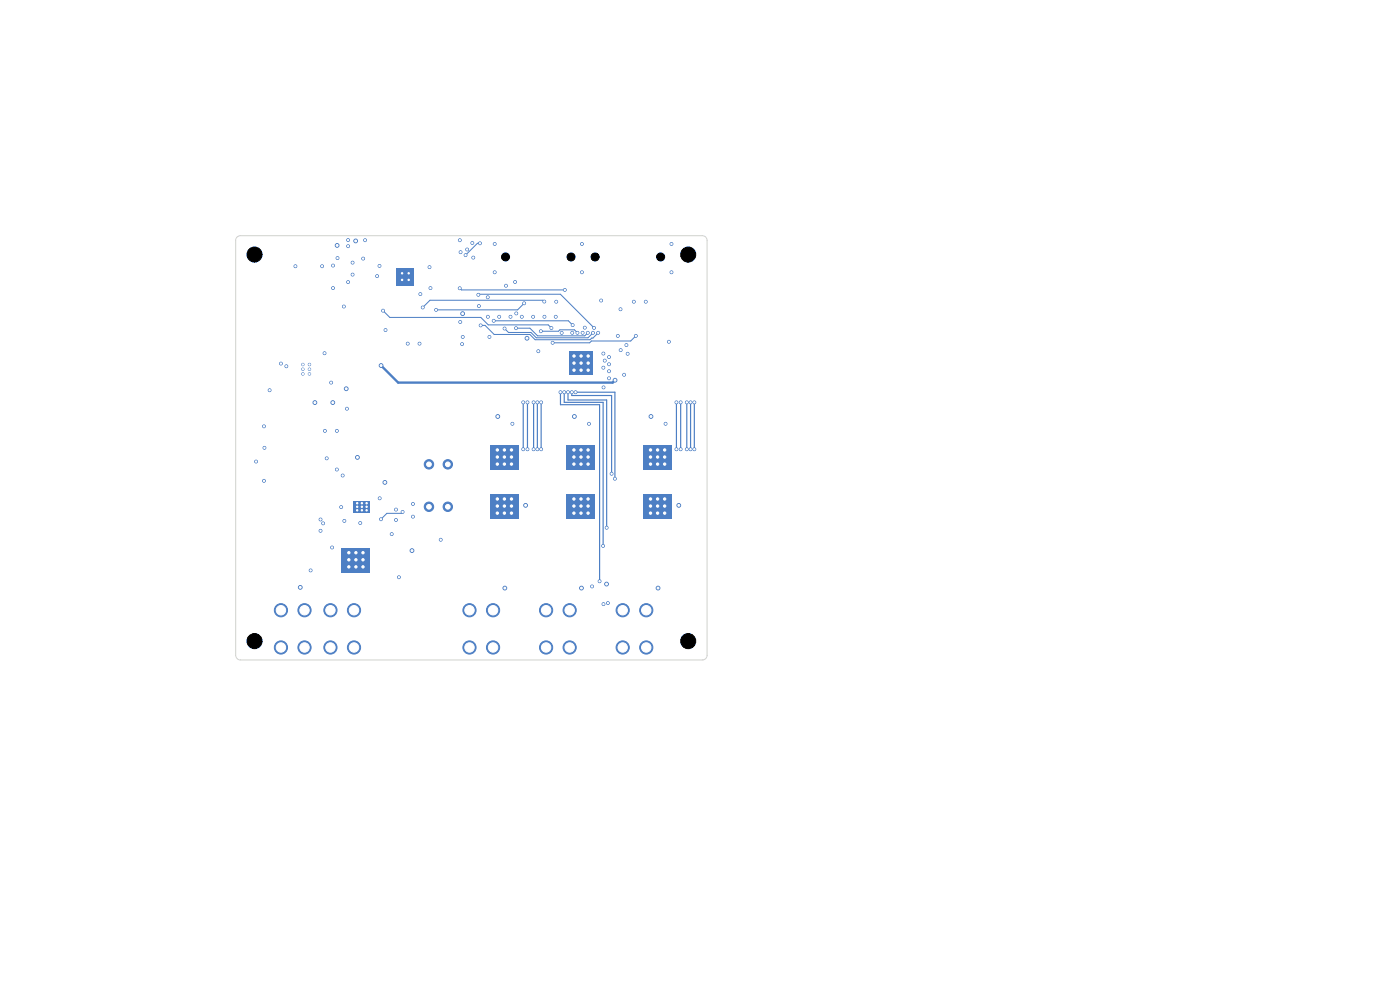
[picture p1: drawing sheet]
<svg xmlns="http://www.w3.org/2000/svg" width="297mm" height="210mm" viewBox="0 0 297 210" stroke-linecap="round" stroke-linejoin="round" font-family="sans-serif">
<g fill="#4d7fc4" stroke="#4d7fc4" stroke-width=".21">
<circle cx="121.8" cy="75.5" r=".4"/>
<circle cx="121.8" cy="77" r=".4"/>
<circle cx="121.8" cy="78.5" r=".4"/>
<circle cx="123.3" cy="75.5" r=".4"/>
<circle cx="123.3" cy="77" r=".4"/>
</g>
<path d="M120.8 74.5h5v5h-5z" fill="#4d7fc4"/>
<g fill="#4d7fc4" stroke="#4d7fc4" stroke-width=".21">
<circle cx="123.3" cy="78.5" r=".4"/>
<circle cx="124.8" cy="75.5" r=".4"/>
<circle cx="124.8" cy="77" r=".4"/>
<circle cx="124.8" cy="78.5" r=".4"/>
<circle cx="138" cy="95.5" r=".5"/>
<circle cx="138" cy="96.9" r=".5"/>
<circle cx="138" cy="98.5" r=".5"/>
<circle cx="139.5" cy="95.5" r=".5"/>
<circle cx="139.5" cy="96.9" r=".5"/>
</g>
<path d="M136.5 94.5h6v5.2h-6z" fill="#4d7fc4"/>
<g fill="#4d7fc4" stroke="#4d7fc4" stroke-width=".21">
<circle cx="139.5" cy="98.5" r=".5"/>
<circle cx="141" cy="95.5" r=".5"/>
<circle cx="141" cy="96.9" r=".5"/>
<circle cx="141" cy="98.5" r=".5"/>
<circle cx="121.8" cy="95.5" r=".5"/>
<circle cx="121.8" cy="96.9" r=".5"/>
<circle cx="121.8" cy="98.5" r=".5"/>
<circle cx="123.3" cy="95.5" r=".5"/>
<circle cx="123.3" cy="96.9" r=".5"/>
</g>
<path d="M120.3 94.5h6v5.2h-6z" fill="#4d7fc4"/>
<g fill="#4d7fc4" stroke="#4d7fc4" stroke-width=".21">
<circle cx="123.3" cy="98.5" r=".5"/>
<circle cx="124.8" cy="95.5" r=".5"/>
<circle cx="124.8" cy="96.9" r=".5"/>
<circle cx="124.8" cy="98.5" r=".5"/>
<circle cx="121.8" cy="105.9" r=".5"/>
<circle cx="121.8" cy="107.3" r=".5"/>
<circle cx="121.8" cy="108.9" r=".5"/>
<circle cx="123.3" cy="105.9" r=".5"/>
<circle cx="123.3" cy="107.3" r=".5"/>
</g>
<path d="M120.3 104.9h6v5.2h-6z" fill="#4d7fc4"/>
<g fill="#4d7fc4" stroke="#4d7fc4" stroke-width=".21">
<circle cx="123.3" cy="108.9" r=".5"/>
<circle cx="124.8" cy="105.9" r=".5"/>
<circle cx="124.8" cy="107.3" r=".5"/>
<circle cx="124.8" cy="108.9" r=".5"/>
<circle cx="91" cy="107.5" r="1"/>
<circle cx="95" cy="107.5" r="1"/>
<circle cx="99.6" cy="129.4" r="1.4"/>
<circle cx="99.6" cy="137.3" r="1.4"/>
<circle cx="104.6" cy="129.4" r="1.4"/>
<circle cx="104.6" cy="137.3" r="1.4"/>
<circle cx="85.3" cy="58" r=".3"/>
<circle cx="85.3" cy="59.4" r=".3"/>
</g>
<path d="M84.2 56.8h3.6v3.7h-3.6z" fill="#4d7fc4"/>
<g fill="#4d7fc4" stroke="#4d7fc4" stroke-width=".21">
<circle cx="86.7" cy="58" r=".3"/>
<circle cx="86.7" cy="59.4" r=".3"/>
<circle cx="77.8" cy="108.2" r=".25"/>
<circle cx="77.8" cy="107.5" r=".25"/>
<circle cx="77.8" cy="106.7" r=".25"/>
<circle cx="76.8" cy="108.2" r=".25"/>
<circle cx="76.8" cy="107.5" r=".25"/>
</g>
<path d="M75.1 106.3h3.4v2.4h-3.4z" fill="#4d7fc4"/>
<g fill="#4d7fc4" stroke="#4d7fc4" stroke-width=".21">
<circle cx="76.8" cy="106.7" r=".25"/>
<circle cx="75.8" cy="108.2" r=".25"/>
<circle cx="75.8" cy="107.5" r=".25"/>
<circle cx="75.8" cy="106.7" r=".25"/>
<circle cx="91" cy="98.5" r="1"/>
<circle cx="95" cy="98.5" r="1"/>
<circle cx="70.1" cy="129.4" r="1.4"/>
<circle cx="70.1" cy="137.3" r="1.4"/>
<circle cx="75.1" cy="129.4" r="1.4"/>
<circle cx="75.1" cy="137.3" r="1.4"/>
<circle cx="74" cy="117.3" r=".5"/>
<circle cx="74" cy="118.7" r=".5"/>
<circle cx="74" cy="120.3" r=".5"/>
<circle cx="75.5" cy="117.3" r=".5"/>
<circle cx="75.5" cy="118.7" r=".5"/>
</g>
<path d="M72.5 116.3h6v5.2h-6z" fill="#4d7fc4"/>
<g fill="#4d7fc4" stroke="#4d7fc4" stroke-width=".21">
<circle cx="75.5" cy="120.3" r=".5"/>
<circle cx="77" cy="117.3" r=".5"/>
<circle cx="77" cy="118.7" r=".5"/>
<circle cx="77" cy="120.3" r=".5"/>
<circle cx="132.1" cy="129.4" r="1.4"/>
<circle cx="132.1" cy="137.3" r="1.4"/>
<circle cx="137.1" cy="129.4" r="1.4"/>
<circle cx="137.1" cy="137.3" r="1.4"/>
<circle cx="105.5" cy="105.9" r=".5"/>
<circle cx="105.5" cy="107.3" r=".5"/>
<circle cx="105.5" cy="108.9" r=".5"/>
<circle cx="107" cy="105.9" r=".5"/>
<circle cx="107" cy="107.3" r=".5"/>
</g>
<path d="M104 104.9h6v5.2h-6z" fill="#4d7fc4"/>
<g fill="#4d7fc4" stroke="#4d7fc4" stroke-width=".21">
<circle cx="107" cy="108.9" r=".5"/>
<circle cx="108.5" cy="105.9" r=".5"/>
<circle cx="108.5" cy="107.3" r=".5"/>
<circle cx="108.5" cy="108.9" r=".5"/>
<circle cx="65.6" cy="79.3" r=".25"/>
<circle cx="65.6" cy="78.3" r=".25"/>
<circle cx="65.6" cy="77.3" r=".25"/>
<circle cx="64.3" cy="79.3" r=".25"/>
<circle cx="64.3" cy="78.3" r=".25"/>
<circle cx="64.3" cy="77.3" r=".25"/>
<circle cx="138" cy="105.9" r=".5"/>
<circle cx="138" cy="107.3" r=".5"/>
<circle cx="138" cy="108.9" r=".5"/>
<circle cx="139.5" cy="105.9" r=".5"/>
<circle cx="139.5" cy="107.3" r=".5"/>
</g>
<path d="M136.5 104.9h6v5.2h-6z" fill="#4d7fc4"/>
<g fill="#4d7fc4" stroke="#4d7fc4" stroke-width=".21">
<circle cx="139.5" cy="108.9" r=".5"/>
<circle cx="141" cy="105.9" r=".5"/>
<circle cx="141" cy="107.3" r=".5"/>
<circle cx="141" cy="108.9" r=".5"/>
<circle cx="59.6" cy="129.4" r="1.4"/>
<circle cx="59.6" cy="137.3" r="1.4"/>
<circle cx="64.6" cy="129.4" r="1.4"/>
<circle cx="64.6" cy="137.3" r="1.4"/>
<circle cx="115.9" cy="129.4" r="1.4"/>
<circle cx="115.9" cy="137.3" r="1.4"/>
<circle cx="120.9" cy="129.4" r="1.4"/>
<circle cx="120.9" cy="137.3" r="1.4"/>
<circle cx="105.5" cy="95.5" r=".5"/>
<circle cx="105.5" cy="96.9" r=".5"/>
<circle cx="105.5" cy="98.5" r=".5"/>
<circle cx="107" cy="95.5" r=".5"/>
<circle cx="107" cy="96.9" r=".5"/>
</g>
<path d="M104 94.5h6v5.2h-6z" fill="#4d7fc4"/>
<g fill="#4d7fc4" stroke="#4d7fc4" stroke-width=".21">
<circle cx="107" cy="98.5" r=".5"/>
<circle cx="108.5" cy="95.5" r=".5"/>
<circle cx="108.5" cy="96.9" r=".5"/>
<circle cx="108.5" cy="98.5" r=".5"/>
<circle cx="81.3" cy="65.9" r=".3"/>
<circle cx="117" cy="69.6" r=".3"/>
<circle cx="128" cy="75" r=".3"/>
<circle cx="134.5" cy="64" r=".3"/>
<circle cx="103.5" cy="67.2" r=".3"/>
<circle cx="81.8" cy="70" r=".3"/>
<circle cx="59.6" cy="77.1" r=".3"/>
<circle cx="68.9" cy="91.4" r=".3"/>
<circle cx="142.5" cy="57.8" r=".3"/>
<circle cx="65.9" cy="121" r=".3"/>
<circle cx="125.6" cy="124.4" r=".3"/>
<circle cx="139.6" cy="124.8" r=".4"/>
<circle cx="132.9" cy="73.2" r=".3"/>
<circle cx="124.9" cy="89.9" r=".3"/>
<circle cx="56" cy="102" r=".3"/>
<circle cx="73.4" cy="82.5" r=".4"/>
<circle cx="76.4" cy="111" r=".3"/>
<circle cx="80.6" cy="105.7" r=".3"/>
<circle cx="62.7" cy="56.5" r=".3"/>
<circle cx="84.6" cy="122.5" r=".3"/>
<circle cx="89" cy="72.9" r=".3"/>
<circle cx="133.2" cy="75.1" r=".3"/>
<circle cx="110.7" cy="67.2" r=".3"/>
<circle cx="84" cy="110.3" r=".3"/>
<circle cx="100.4" cy="54.7" r=".3"/>
<circle cx="131.7" cy="74.3" r=".3"/>
<circle cx="74.8" cy="58.3" r=".3"/>
<circle cx="105" cy="57.8" r=".3"/>
<circle cx="68.9" cy="74.9" r=".3"/>
<circle cx="127.5" cy="63.7" r=".3"/>
<circle cx="131.6" cy="65.6" r=".3"/>
<circle cx="123.4" cy="124.8" r=".4"/>
<circle cx="87.6" cy="109.6" r=".3"/>
<circle cx="103.8" cy="71.5" r=".3"/>
<circle cx="74.8" cy="55.7" r=".3"/>
<circle cx="73.8" cy="59.8" r=".3"/>
<circle cx="68.3" cy="56.5" r=".3"/>
<circle cx="97.5" cy="51" r=".3"/>
<circle cx="132.4" cy="79.5" r=".3"/>
<circle cx="105.6" cy="88.4" r=".4"/>
<circle cx="71.6" cy="54.7" r=".3"/>
<circle cx="108.3" cy="67.2" r=".3"/>
<circle cx="114.2" cy="74.5" r=".3"/>
<circle cx="115.5" cy="67.2" r=".3"/>
<circle cx="98.2" cy="71.5" r=".3"/>
<circle cx="73.9" cy="50.9" r=".3"/>
<circle cx="141.9" cy="72.5" r=".3"/>
<circle cx="137" cy="64" r=".3"/>
<circle cx="128" cy="128.1" r=".3"/>
<circle cx="113.1" cy="67.2" r=".3"/>
<circle cx="70.6" cy="56.3" r=".3"/>
<circle cx="71.5" cy="99.6" r=".3"/>
<circle cx="107.1" cy="124.8" r=".4"/>
<circle cx="66.8" cy="85.4" r=".4"/>
<circle cx="73.6" cy="86.7" r=".3"/>
<circle cx="68" cy="112.6" r=".3"/>
<circle cx="93.5" cy="114.5" r=".3"/>
<circle cx="83.1" cy="113.3" r=".3"/>
<circle cx="56.1" cy="95" r=".3"/>
<circle cx="70.6" cy="85.4" r=".4"/>
<circle cx="63.7" cy="124.6" r=".4"/>
<circle cx="73.8" cy="52.2" r=".3"/>
<circle cx="142.5" cy="51.8" r=".3"/>
<circle cx="84" cy="108.1" r=".3"/>
<circle cx="71.5" cy="91.4" r=".3"/>
<circle cx="123.5" cy="57.8" r=".3"/>
<circle cx="111.8" cy="71.8" r=".4"/>
<circle cx="118" cy="64" r=".3"/>
<circle cx="70.6" cy="61.1" r=".3"/>
<circle cx="138.1" cy="88.4" r=".4"/>
<circle cx="121.8" cy="88.4" r=".4"/>
<circle cx="87.6" cy="106.9" r=".3"/>
<circle cx="72.7" cy="100.9" r=".3"/>
<circle cx="86.5" cy="72.9" r=".3"/>
<circle cx="70.3" cy="81.2" r=".3"/>
<circle cx="81.7" cy="102.3" r=".4"/>
<circle cx="141.2" cy="89.9" r=".3"/>
<circle cx="100.2" cy="51.6" r=".3"/>
<circle cx="108.7" cy="89.9" r=".3"/>
<circle cx="123.5" cy="51.8" r=".3"/>
<circle cx="87.4" cy="116.8" r=".4"/>
<circle cx="68" cy="110.2" r=".3"/>
<circle cx="105.9" cy="67.2" r=".3"/>
<circle cx="117.9" cy="67.2" r=".3"/>
<circle cx="77.4" cy="51" r=".3"/>
<circle cx="73" cy="65" r=".3"/>
<circle cx="105" cy="51.8" r=".3"/>
<circle cx="121.4" cy="70.6" r=".3"/>
<circle cx="103.5" cy="63.1" r=".3"/>
<circle cx="109.5" cy="66.5" r=".3"/>
<circle cx="111" cy="85.4" r=".3"/>
<circle cx="111" cy="95.3" r=".3"/>
<circle cx="111.9" cy="85.4" r=".3"/>
<circle cx="111.9" cy="95.3" r=".3"/>
<circle cx="111.5" cy="107.2" r=".4"/>
<circle cx="113.2" cy="85.4" r=".3"/>
<circle cx="113.2" cy="95.3" r=".3"/>
<circle cx="114" cy="85.4" r=".3"/>
<circle cx="114" cy="95.3" r=".3"/>
<circle cx="114.8" cy="95.3" r=".3"/>
<circle cx="114.8" cy="85.4" r=".3"/>
<circle cx="127.2" cy="123.3" r=".3"/>
<circle cx="118.9" cy="83.2" r=".3"/>
<circle cx="128" cy="115.8" r=".3"/>
<circle cx="119.7" cy="83.2" r=".3"/>
<circle cx="120.5" cy="83.2" r=".3"/>
<circle cx="128.7" cy="111.9" r=".3"/>
<circle cx="129.8" cy="100.5" r=".3"/>
<circle cx="121.3" cy="83.2" r=".3"/>
<circle cx="130.5" cy="101.5" r=".3"/>
<circle cx="122.1" cy="83.2" r=".3"/>
<circle cx="143.5" cy="85.4" r=".3"/>
<circle cx="143.5" cy="95.3" r=".3"/>
<circle cx="144.4" cy="95.3" r=".3"/>
<circle cx="144.4" cy="85.4" r=".3"/>
<circle cx="144" cy="107.2" r=".4"/>
<circle cx="145.7" cy="95.3" r=".3"/>
<circle cx="145.7" cy="85.4" r=".3"/>
<circle cx="146.5" cy="95.3" r=".3"/>
<circle cx="146.5" cy="85.4" r=".3"/>
<circle cx="147.3" cy="95.3" r=".3"/>
<circle cx="147.3" cy="85.4" r=".3"/>
<circle cx="91.3" cy="61.1" r=".3"/>
<circle cx="128" cy="82.2" r=".3"/>
<circle cx="91.1" cy="56.7" r=".3"/>
<circle cx="129.2" cy="80.3" r=".3"/>
<circle cx="128.7" cy="123.9" r=".4"/>
<circle cx="80.8" cy="77.5" r=".4"/>
<circle cx="75.8" cy="97" r=".4"/>
<circle cx="130.5" cy="80.7" r=".4"/>
<circle cx="129.2" cy="78.7" r=".3"/>
<circle cx="104.7" cy="68.1" r=".3"/>
<circle cx="121.5" cy="69" r=".3"/>
<circle cx="107.3" cy="60.6" r=".3"/>
<circle cx="124.1" cy="69.5" r=".3"/>
<circle cx="128" cy="78" r=".3"/>
<circle cx="99.1" cy="52.9" r=".3"/>
<circle cx="129.2" cy="77.3" r=".3"/>
<circle cx="97.5" cy="61.1" r=".3"/>
<circle cx="128.3" cy="76.5" r=".3"/>
<circle cx="119.8" cy="61.5" r=".3"/>
<circle cx="129.2" cy="75.7" r=".3"/>
<circle cx="101.5" cy="62.5" r=".3"/>
<circle cx="126" cy="69.6" r=".3"/>
<circle cx="102" cy="69" r=".3"/>
<circle cx="126.9" cy="70.6" r=".3"/>
<circle cx="125.8" cy="70.6" r=".3"/>
<circle cx="107" cy="69.7" r=".3"/>
<circle cx="109.5" cy="69.6" r=".3"/>
<circle cx="124.7" cy="70.6" r=".3"/>
<circle cx="123.6" cy="70.6" r=".3"/>
<circle cx="119.2" cy="70.6" r=".3"/>
<circle cx="114.7" cy="70.3" r=".3"/>
<circle cx="101.6" cy="64.9" r=".3"/>
<circle cx="122.5" cy="70.6" r=".3"/>
<circle cx="71.5" cy="52.1" r=".4"/>
<circle cx="75.5" cy="51.1" r=".4"/>
<circle cx="98.1" cy="66.5" r=".4"/>
<circle cx="89.2" cy="62.4" r=".3"/>
<circle cx="111.2" cy="64.3" r=".3"/>
<circle cx="92.5" cy="65.7" r=".3"/>
<circle cx="89.7" cy="65.2" r=".3"/>
<circle cx="115.5" cy="64" r=".3"/>
<circle cx="57.2" cy="82.8" r=".3"/>
<circle cx="60.7" cy="77.7" r=".3"/>
<circle cx="85.4" cy="108.6" r=".3"/>
<circle cx="80.8" cy="110.1" r=".3"/>
<circle cx="56" cy="90.4" r=".3"/>
<circle cx="54.3" cy="97.9" r=".3"/>
<circle cx="69.3" cy="97.2" r=".3"/>
<circle cx="77" cy="54.9" r=".3"/>
<circle cx="101.8" cy="51.6" r=".3"/>
<circle cx="98.8" cy="54.1" r=".3"/>
<circle cx="80.5" cy="56.4" r=".3"/>
<circle cx="129" cy="127.9" r=".3"/>
<circle cx="98" cy="73" r=".3"/>
<circle cx="97.6" cy="68.3" r=".3"/>
<circle cx="68.5" cy="111" r=".3"/>
<circle cx="72.4" cy="107.6" r=".3"/>
<circle cx="80" cy="58.6" r=".3"/>
<circle cx="70.4" cy="116.1" r=".3"/>
<circle cx="73.1" cy="110.5" r=".3"/>
<circle cx="109.3" cy="59.8" r=".3"/>
<circle cx="131.1" cy="71.3" r=".3"/>
<circle cx="117.2" cy="72.7" r=".3"/>
<circle cx="134.9" cy="71.2" r=".3"/>
<circle cx="97.7" cy="53.5" r=".3"/>
</g>
<g fill="none" stroke="#4d7fc4" stroke-width=".21">
<path d="M101.8 51.6h-.5l-2.5 2.5M81.3 65.9l1.4 1.4h19.3l1.6 1.6h12.7l.7 .7M97.5 61.1l.4 .4h21.9M101.5 62.5l.1-.1h17.3l7.1 7.2M102 69h.9l1.9 1.9h7.6l1.1 1.2h11.7l.3-.4h.3l1.1-1.1M104.7 68.1h15.9l.9 .9M107 69.7l.9 .8h4.7l1.2 1.2h10.9l1.1-1.1M109.5 69.6h2.9l1.6 1.6h10.1l.6-.6M111.2 64.3l-1.4 1.4h-17.3M114.7 70.3h3.8l.3-.3h3.1l.6 .6M115.5 64l-.3-.3h-24l-1.5 1.5M134.9 71.2l-1.1 1.1h-8.3l-.4 .4h-7.9"/>
<path d="M85.4 108.6l-.3 .3h-3l-1.3 1.2"/>
</g>
<g fill="none" stroke="#4d7fc4" stroke-width=".25">
<path d="M111 85.4v9.9M111.9 85.4v9.9M113.2 85.4v9.9M114 85.4v9.9M114.8 85.4v9.9M118.9 83.2v2.7h8.3v37.4M119.7 83.2v2.2h8.2v30.4M120.5 83.2v1.7h8.2v27.1M121.3 83.2v.7h8.4v16.6M122.1 83.2h8.3v18.4M143.5 85.4v9.9M144.4 85.4v9.9"/>
<path d="M145.7 85.4v9.9M146.5 85.4v9.9M147.3 85.4v9.9"/>
</g>
<path d="M80.8 77.5l3.7 3.7h45.5l.5-.5" fill="none" stroke="#4d7fc4" stroke-width=".5"/>
<path d="M50.3 50.3l.7-.3h98a1 1 0 0 1 1 1v88a1 1 0 0 1-1 1h-98a1 1 0 0 1-1-1v-88z" fill="none" stroke="#d0d2cd" stroke-width=".21"/>
<g fill="#fff" stroke="#fff" stroke-width=".21">
<circle cx="81.3" cy="65.9" r=".15"/>
<circle cx="117" cy="69.6" r=".15"/>
<circle cx="128" cy="75" r=".15"/>
<circle cx="134.5" cy="64" r=".15"/>
<circle cx="103.5" cy="67.2" r=".15"/>
<circle cx="81.8" cy="70" r=".15"/>
<circle cx="59.6" cy="77.1" r=".15"/>
<circle cx="68.9" cy="91.4" r=".15"/>
<circle cx="142.4" cy="57.8" r=".15"/>
<circle cx="65.9" cy="121" r=".15"/>
<circle cx="125.6" cy="124.4" r=".15"/>
<circle cx="139.6" cy="124.7" r=".2"/>
<circle cx="132.9" cy="73.2" r=".15"/>
<circle cx="125" cy="89.9" r=".15"/>
<circle cx="56" cy="102" r=".15"/>
<circle cx="73.5" cy="82.5" r=".2"/>
<circle cx="76.4" cy="110.9" r=".15"/>
<circle cx="80.5" cy="105.7" r=".15"/>
<circle cx="62.7" cy="56.5" r=".15"/>
<circle cx="84.6" cy="122.4" r=".15"/>
<circle cx="89" cy="72.9" r=".15"/>
<circle cx="133.2" cy="75.1" r=".15"/>
<circle cx="110.7" cy="67.2" r=".15"/>
<circle cx="84" cy="110.3" r=".15"/>
<circle cx="100.4" cy="54.6" r=".15"/>
<circle cx="131.7" cy="74.3" r=".15"/>
<circle cx="74.8" cy="58.3" r=".15"/>
<circle cx="104.9" cy="57.8" r=".15"/>
<circle cx="68.8" cy="74.9" r=".15"/>
<circle cx="127.5" cy="63.8" r=".15"/>
<circle cx="131.6" cy="65.6" r=".15"/>
<circle cx="123.4" cy="124.7" r=".2"/>
<circle cx="87.6" cy="109.6" r=".15"/>
<circle cx="103.8" cy="71.5" r=".15"/>
<circle cx="74.8" cy="55.7" r=".15"/>
<circle cx="73.8" cy="59.8" r=".15"/>
<circle cx="68.3" cy="56.5" r=".15"/>
<circle cx="97.6" cy="51" r=".15"/>
<circle cx="132.4" cy="79.5" r=".15"/>
<circle cx="105.6" cy="88.3" r=".2"/>
<circle cx="71.6" cy="54.7" r=".15"/>
<circle cx="108.3" cy="67.2" r=".15"/>
<circle cx="114.2" cy="74.5" r=".15"/>
<circle cx="115.5" cy="67.2" r=".15"/>
<circle cx="98.2" cy="71.5" r=".15"/>
<circle cx="73.8" cy="50.9" r=".15"/>
<circle cx="141.9" cy="72.5" r=".15"/>
<circle cx="137" cy="64" r=".15"/>
<circle cx="128" cy="128.1" r=".15"/>
<circle cx="113.1" cy="67.2" r=".15"/>
<circle cx="70.6" cy="56.3" r=".15"/>
<circle cx="71.5" cy="99.6" r=".15"/>
<circle cx="107.1" cy="124.7" r=".2"/>
<circle cx="66.8" cy="85.4" r=".2"/>
<circle cx="73.6" cy="86.7" r=".15"/>
<circle cx="68" cy="112.6" r=".15"/>
<circle cx="93.5" cy="114.5" r=".15"/>
<circle cx="83.1" cy="113.3" r=".15"/>
<circle cx="56.1" cy="95" r=".15"/>
<circle cx="70.6" cy="85.4" r=".2"/>
<circle cx="63.7" cy="124.6" r=".2"/>
<circle cx="73.8" cy="52.2" r=".15"/>
<circle cx="142.4" cy="51.8" r=".15"/>
<circle cx="84" cy="108.1" r=".15"/>
<circle cx="71.5" cy="91.4" r=".15"/>
<circle cx="123.4" cy="57.8" r=".15"/>
<circle cx="111.8" cy="71.8" r=".2"/>
<circle cx="118" cy="64" r=".15"/>
<circle cx="70.6" cy="61.1" r=".15"/>
<circle cx="138.1" cy="88.3" r=".2"/>
<circle cx="121.8" cy="88.3" r=".2"/>
<circle cx="87.6" cy="106.9" r=".15"/>
<circle cx="72.7" cy="100.9" r=".15"/>
<circle cx="86.5" cy="72.9" r=".15"/>
<circle cx="70.2" cy="81.2" r=".15"/>
<circle cx="81.6" cy="102.3" r=".2"/>
<circle cx="141.2" cy="89.9" r=".15"/>
<circle cx="100.2" cy="51.5" r=".15"/>
<circle cx="108.7" cy="89.9" r=".15"/>
<circle cx="123.4" cy="51.8" r=".15"/>
<circle cx="87.4" cy="116.8" r=".2"/>
<circle cx="68" cy="110.2" r=".15"/>
<circle cx="105.9" cy="67.2" r=".15"/>
<circle cx="117.9" cy="67.2" r=".15"/>
<circle cx="77.5" cy="51" r=".15"/>
<circle cx="72.9" cy="65" r=".15"/>
<circle cx="104.9" cy="51.8" r=".15"/>
<circle cx="121.4" cy="70.6" r=".15"/>
<circle cx="103.5" cy="63.1" r=".15"/>
<circle cx="109.5" cy="66.5" r=".15"/>
<circle cx="111" cy="85.3" r=".15"/>
<circle cx="111" cy="95.3" r=".15"/>
<circle cx="111.9" cy="85.3" r=".15"/>
<circle cx="111.9" cy="95.3" r=".15"/>
<circle cx="111.5" cy="107.2" r=".2"/>
<circle cx="113.2" cy="85.3" r=".15"/>
<circle cx="113.2" cy="95.3" r=".15"/>
<circle cx="114" cy="85.3" r=".15"/>
<circle cx="114" cy="95.3" r=".15"/>
<circle cx="114.8" cy="95.3" r=".15"/>
<circle cx="114.8" cy="85.3" r=".15"/>
<circle cx="127.2" cy="123.3" r=".15"/>
<circle cx="118.9" cy="83.2" r=".15"/>
<circle cx="128" cy="115.8" r=".15"/>
<circle cx="119.7" cy="83.2" r=".15"/>
<circle cx="120.5" cy="83.2" r=".15"/>
<circle cx="128.7" cy="111.9" r=".15"/>
<circle cx="129.7" cy="100.5" r=".15"/>
<circle cx="121.3" cy="83.2" r=".15"/>
<circle cx="130.4" cy="101.6" r=".15"/>
<circle cx="122.1" cy="83.2" r=".15"/>
<circle cx="143.5" cy="85.3" r=".15"/>
<circle cx="143.5" cy="95.3" r=".15"/>
<circle cx="144.4" cy="95.3" r=".15"/>
<circle cx="144.4" cy="85.3" r=".15"/>
<circle cx="144" cy="107.2" r=".2"/>
<circle cx="145.7" cy="95.3" r=".15"/>
<circle cx="145.7" cy="85.4" r=".15"/>
<circle cx="146.5" cy="95.3" r=".15"/>
<circle cx="146.5" cy="85.3" r=".15"/>
<circle cx="147.3" cy="95.3" r=".15"/>
<circle cx="147.3" cy="85.3" r=".15"/>
<circle cx="91.3" cy="61.1" r=".15"/>
<circle cx="128" cy="82.2" r=".15"/>
<circle cx="91.1" cy="56.7" r=".15"/>
<circle cx="129.2" cy="80.2" r=".15"/>
<circle cx="128.7" cy="123.9" r=".2"/>
<circle cx="80.8" cy="77.5" r=".2"/>
<circle cx="75.8" cy="97" r=".2"/>
<circle cx="130.5" cy="80.7" r=".2"/>
<circle cx="129.2" cy="78.7" r=".15"/>
<circle cx="104.7" cy="68.1" r=".15"/>
<circle cx="121.5" cy="69" r=".15"/>
<circle cx="107.3" cy="60.6" r=".15"/>
<circle cx="124.1" cy="69.5" r=".15"/>
<circle cx="128" cy="78" r=".15"/>
<circle cx="99.1" cy="52.9" r=".15"/>
<circle cx="129.2" cy="77.3" r=".15"/>
<circle cx="97.5" cy="61.1" r=".15"/>
<circle cx="128.3" cy="76.5" r=".15"/>
<circle cx="119.8" cy="61.5" r=".15"/>
<circle cx="129.2" cy="75.8" r=".15"/>
<circle cx="101.5" cy="62.5" r=".15"/>
<circle cx="126" cy="69.6" r=".15"/>
<circle cx="102" cy="69" r=".15"/>
<circle cx="126.9" cy="70.6" r=".15"/>
<circle cx="125.8" cy="70.6" r=".15"/>
<circle cx="107" cy="69.7" r=".15"/>
<circle cx="109.5" cy="69.6" r=".15"/>
<circle cx="124.7" cy="70.6" r=".15"/>
<circle cx="123.6" cy="70.6" r=".15"/>
<circle cx="119.2" cy="70.6" r=".15"/>
<circle cx="114.7" cy="70.3" r=".15"/>
<circle cx="101.6" cy="64.9" r=".15"/>
<circle cx="122.5" cy="70.6" r=".15"/>
<circle cx="71.5" cy="52.1" r=".2"/>
<circle cx="75.5" cy="51.1" r=".2"/>
<circle cx="98.1" cy="66.5" r=".2"/>
<circle cx="89.2" cy="62.4" r=".15"/>
<circle cx="111.2" cy="64.3" r=".15"/>
<circle cx="92.5" cy="65.7" r=".15"/>
<circle cx="89.7" cy="65.2" r=".15"/>
<circle cx="115.5" cy="64" r=".15"/>
<circle cx="57.2" cy="82.8" r=".15"/>
<circle cx="60.7" cy="77.7" r=".15"/>
<circle cx="85.4" cy="108.6" r=".15"/>
<circle cx="80.8" cy="110.1" r=".15"/>
<circle cx="56" cy="90.4" r=".15"/>
<circle cx="54.3" cy="97.9" r=".15"/>
<circle cx="69.3" cy="97.2" r=".15"/>
<circle cx="77" cy="54.9" r=".15"/>
<circle cx="101.8" cy="51.6" r=".15"/>
<circle cx="98.8" cy="54.1" r=".15"/>
<circle cx="80.5" cy="56.4" r=".15"/>
<circle cx="129" cy="127.9" r=".15"/>
<circle cx="98" cy="73" r=".15"/>
<circle cx="97.6" cy="68.3" r=".15"/>
<circle cx="68.5" cy="111" r=".15"/>
<circle cx="72.4" cy="107.6" r=".15"/>
<circle cx="80" cy="58.6" r=".15"/>
<circle cx="70.4" cy="116.1" r=".15"/>
<circle cx="73.1" cy="110.5" r=".15"/>
<circle cx="109.3" cy="59.8" r=".15"/>
<circle cx="131.1" cy="71.3" r=".15"/>
<circle cx="117.2" cy="72.7" r=".15"/>
<circle cx="134.9" cy="71.2" r=".15"/>
<circle cx="97.7" cy="53.5" r=".15"/>
<circle cx="121.8" cy="75.5" r=".25"/>
<circle cx="121.8" cy="77" r=".25"/>
<circle cx="121.8" cy="78.5" r=".25"/>
<circle cx="123.3" cy="75.5" r=".25"/>
<circle cx="123.3" cy="77" r=".25"/>
<circle cx="123.3" cy="78.5" r=".25"/>
<circle cx="124.8" cy="75.5" r=".25"/>
<circle cx="124.8" cy="77" r=".25"/>
<circle cx="124.8" cy="78.5" r=".25"/>
<circle cx="138" cy="95.4" r=".25"/>
<circle cx="138" cy="97" r=".25"/>
<circle cx="138" cy="98.4" r=".25"/>
<circle cx="139.5" cy="95.4" r=".25"/>
<circle cx="139.5" cy="97" r=".25"/>
<circle cx="139.5" cy="98.4" r=".25"/>
<circle cx="141" cy="95.4" r=".25"/>
<circle cx="141" cy="97" r=".25"/>
<circle cx="141" cy="98.4" r=".25"/>
<circle cx="121.8" cy="95.4" r=".25"/>
<circle cx="121.8" cy="97" r=".25"/>
<circle cx="121.8" cy="98.4" r=".25"/>
<circle cx="123.3" cy="95.4" r=".25"/>
<circle cx="123.3" cy="97" r=".25"/>
<circle cx="123.3" cy="98.4" r=".25"/>
<circle cx="124.8" cy="95.4" r=".25"/>
<circle cx="124.8" cy="97" r=".25"/>
<circle cx="124.8" cy="98.5" r=".25"/>
<circle cx="121.8" cy="105.8" r=".25"/>
<circle cx="121.8" cy="107.4" r=".25"/>
<circle cx="121.8" cy="108.8" r=".25"/>
<circle cx="123.3" cy="105.8" r=".25"/>
<circle cx="123.3" cy="107.4" r=".25"/>
<circle cx="123.3" cy="108.8" r=".25"/>
<circle cx="124.8" cy="105.9" r=".25"/>
<circle cx="124.8" cy="107.4" r=".25"/>
<circle cx="124.8" cy="108.9" r=".25"/>
<circle cx="91" cy="107.5" r=".5"/>
<circle cx="95" cy="107.5" r=".5"/>
<circle cx="99.6" cy="129.4" r="1"/>
<circle cx="99.6" cy="137.3" r="1"/>
<circle cx="104.6" cy="129.4" r="1"/>
<circle cx="104.6" cy="137.3" r="1"/>
<circle cx="85.3" cy="58" r=".15"/>
<circle cx="85.3" cy="59.4" r=".15"/>
<circle cx="86.7" cy="58" r=".15"/>
<circle cx="86.7" cy="59.4" r=".15"/>
<circle cx="77.8" cy="108.3" r=".15"/>
<circle cx="77.8" cy="107.5" r=".15"/>
<circle cx="77.8" cy="106.7" r=".15"/>
<circle cx="76.8" cy="108.3" r=".15"/>
<circle cx="76.8" cy="107.5" r=".15"/>
<circle cx="76.8" cy="106.7" r=".15"/>
<circle cx="75.8" cy="108.3" r=".15"/>
<circle cx="75.8" cy="107.5" r=".15"/>
<circle cx="75.8" cy="106.7" r=".15"/>
<circle cx="91" cy="98.5" r=".5"/>
<circle cx="95" cy="98.5" r=".5"/>
<circle cx="70.1" cy="129.4" r="1"/>
<circle cx="70.1" cy="137.3" r="1"/>
<circle cx="75.1" cy="129.4" r="1"/>
<circle cx="75.1" cy="137.3" r="1"/>
<circle cx="74" cy="117.2" r=".25"/>
<circle cx="74" cy="118.7" r=".25"/>
<circle cx="74" cy="120.2" r=".25"/>
<circle cx="75.5" cy="117.2" r=".25"/>
<circle cx="75.5" cy="118.7" r=".25"/>
<circle cx="75.5" cy="120.2" r=".25"/>
<circle cx="77" cy="117.2" r=".25"/>
<circle cx="77" cy="118.7" r=".25"/>
<circle cx="77" cy="120.2" r=".25"/>
<circle cx="132.1" cy="129.4" r="1"/>
<circle cx="132.1" cy="137.3" r="1"/>
<circle cx="137.1" cy="129.4" r="1"/>
<circle cx="137.1" cy="137.3" r="1"/>
<circle cx="105.5" cy="105.8" r=".25"/>
<circle cx="105.5" cy="107.4" r=".25"/>
<circle cx="105.5" cy="108.8" r=".25"/>
<circle cx="107" cy="105.9" r=".25"/>
<circle cx="107" cy="107.4" r=".25"/>
<circle cx="107" cy="108.9" r=".25"/>
<circle cx="108.5" cy="105.8" r=".25"/>
<circle cx="108.5" cy="107.4" r=".25"/>
<circle cx="108.5" cy="108.8" r=".25"/>
<circle cx="65.6" cy="79.3" r=".15"/>
<circle cx="65.6" cy="78.3" r=".15"/>
<circle cx="65.6" cy="77.3" r=".15"/>
<circle cx="64.2" cy="79.3" r=".15"/>
<circle cx="64.2" cy="78.3" r=".15"/>
<circle cx="64.2" cy="77.3" r=".15"/>
<circle cx="138" cy="105.8" r=".25"/>
<circle cx="138" cy="107.4" r=".25"/>
<circle cx="138" cy="108.8" r=".25"/>
<circle cx="139.5" cy="105.8" r=".25"/>
<circle cx="139.5" cy="107.4" r=".25"/>
<circle cx="139.5" cy="108.8" r=".25"/>
<circle cx="141" cy="105.8" r=".25"/>
<circle cx="141" cy="107.4" r=".25"/>
<circle cx="141" cy="108.8" r=".25"/>
<circle cx="59.6" cy="129.4" r="1"/>
<circle cx="59.6" cy="137.3" r="1"/>
<circle cx="64.6" cy="129.4" r="1"/>
<circle cx="64.6" cy="137.3" r="1"/>
<circle cx="115.8" cy="129.4" r="1"/>
<circle cx="115.8" cy="137.3" r="1"/>
<circle cx="120.8" cy="129.4" r="1"/>
<circle cx="120.8" cy="137.3" r="1"/>
<circle cx="105.5" cy="95.4" r=".25"/>
<circle cx="105.5" cy="97" r=".25"/>
<circle cx="105.5" cy="98.4" r=".25"/>
<circle cx="107" cy="95.4" r=".25"/>
<circle cx="107" cy="97" r=".25"/>
<circle cx="107" cy="98.5" r=".25"/>
<circle cx="108.5" cy="95.4" r=".25"/>
<circle cx="108.5" cy="97" r=".25"/>
<circle cx="108.5" cy="98.4" r=".25"/>
</g>
<g fill="#000" stroke="#000" stroke-width=".21">
<circle cx="54" cy="54" r="1.6"/>
<circle cx="107.3" cy="54.5" r=".85"/>
<circle cx="121.1" cy="54.5" r=".85"/>
<circle cx="126.2" cy="54.5" r=".85"/>
<circle cx="140.1" cy="54.5" r=".85"/>
<circle cx="146" cy="54" r="1.6"/>
<circle cx="54" cy="136" r="1.6"/>
<circle cx="146" cy="136" r="1.6"/>
</g>
</svg>
